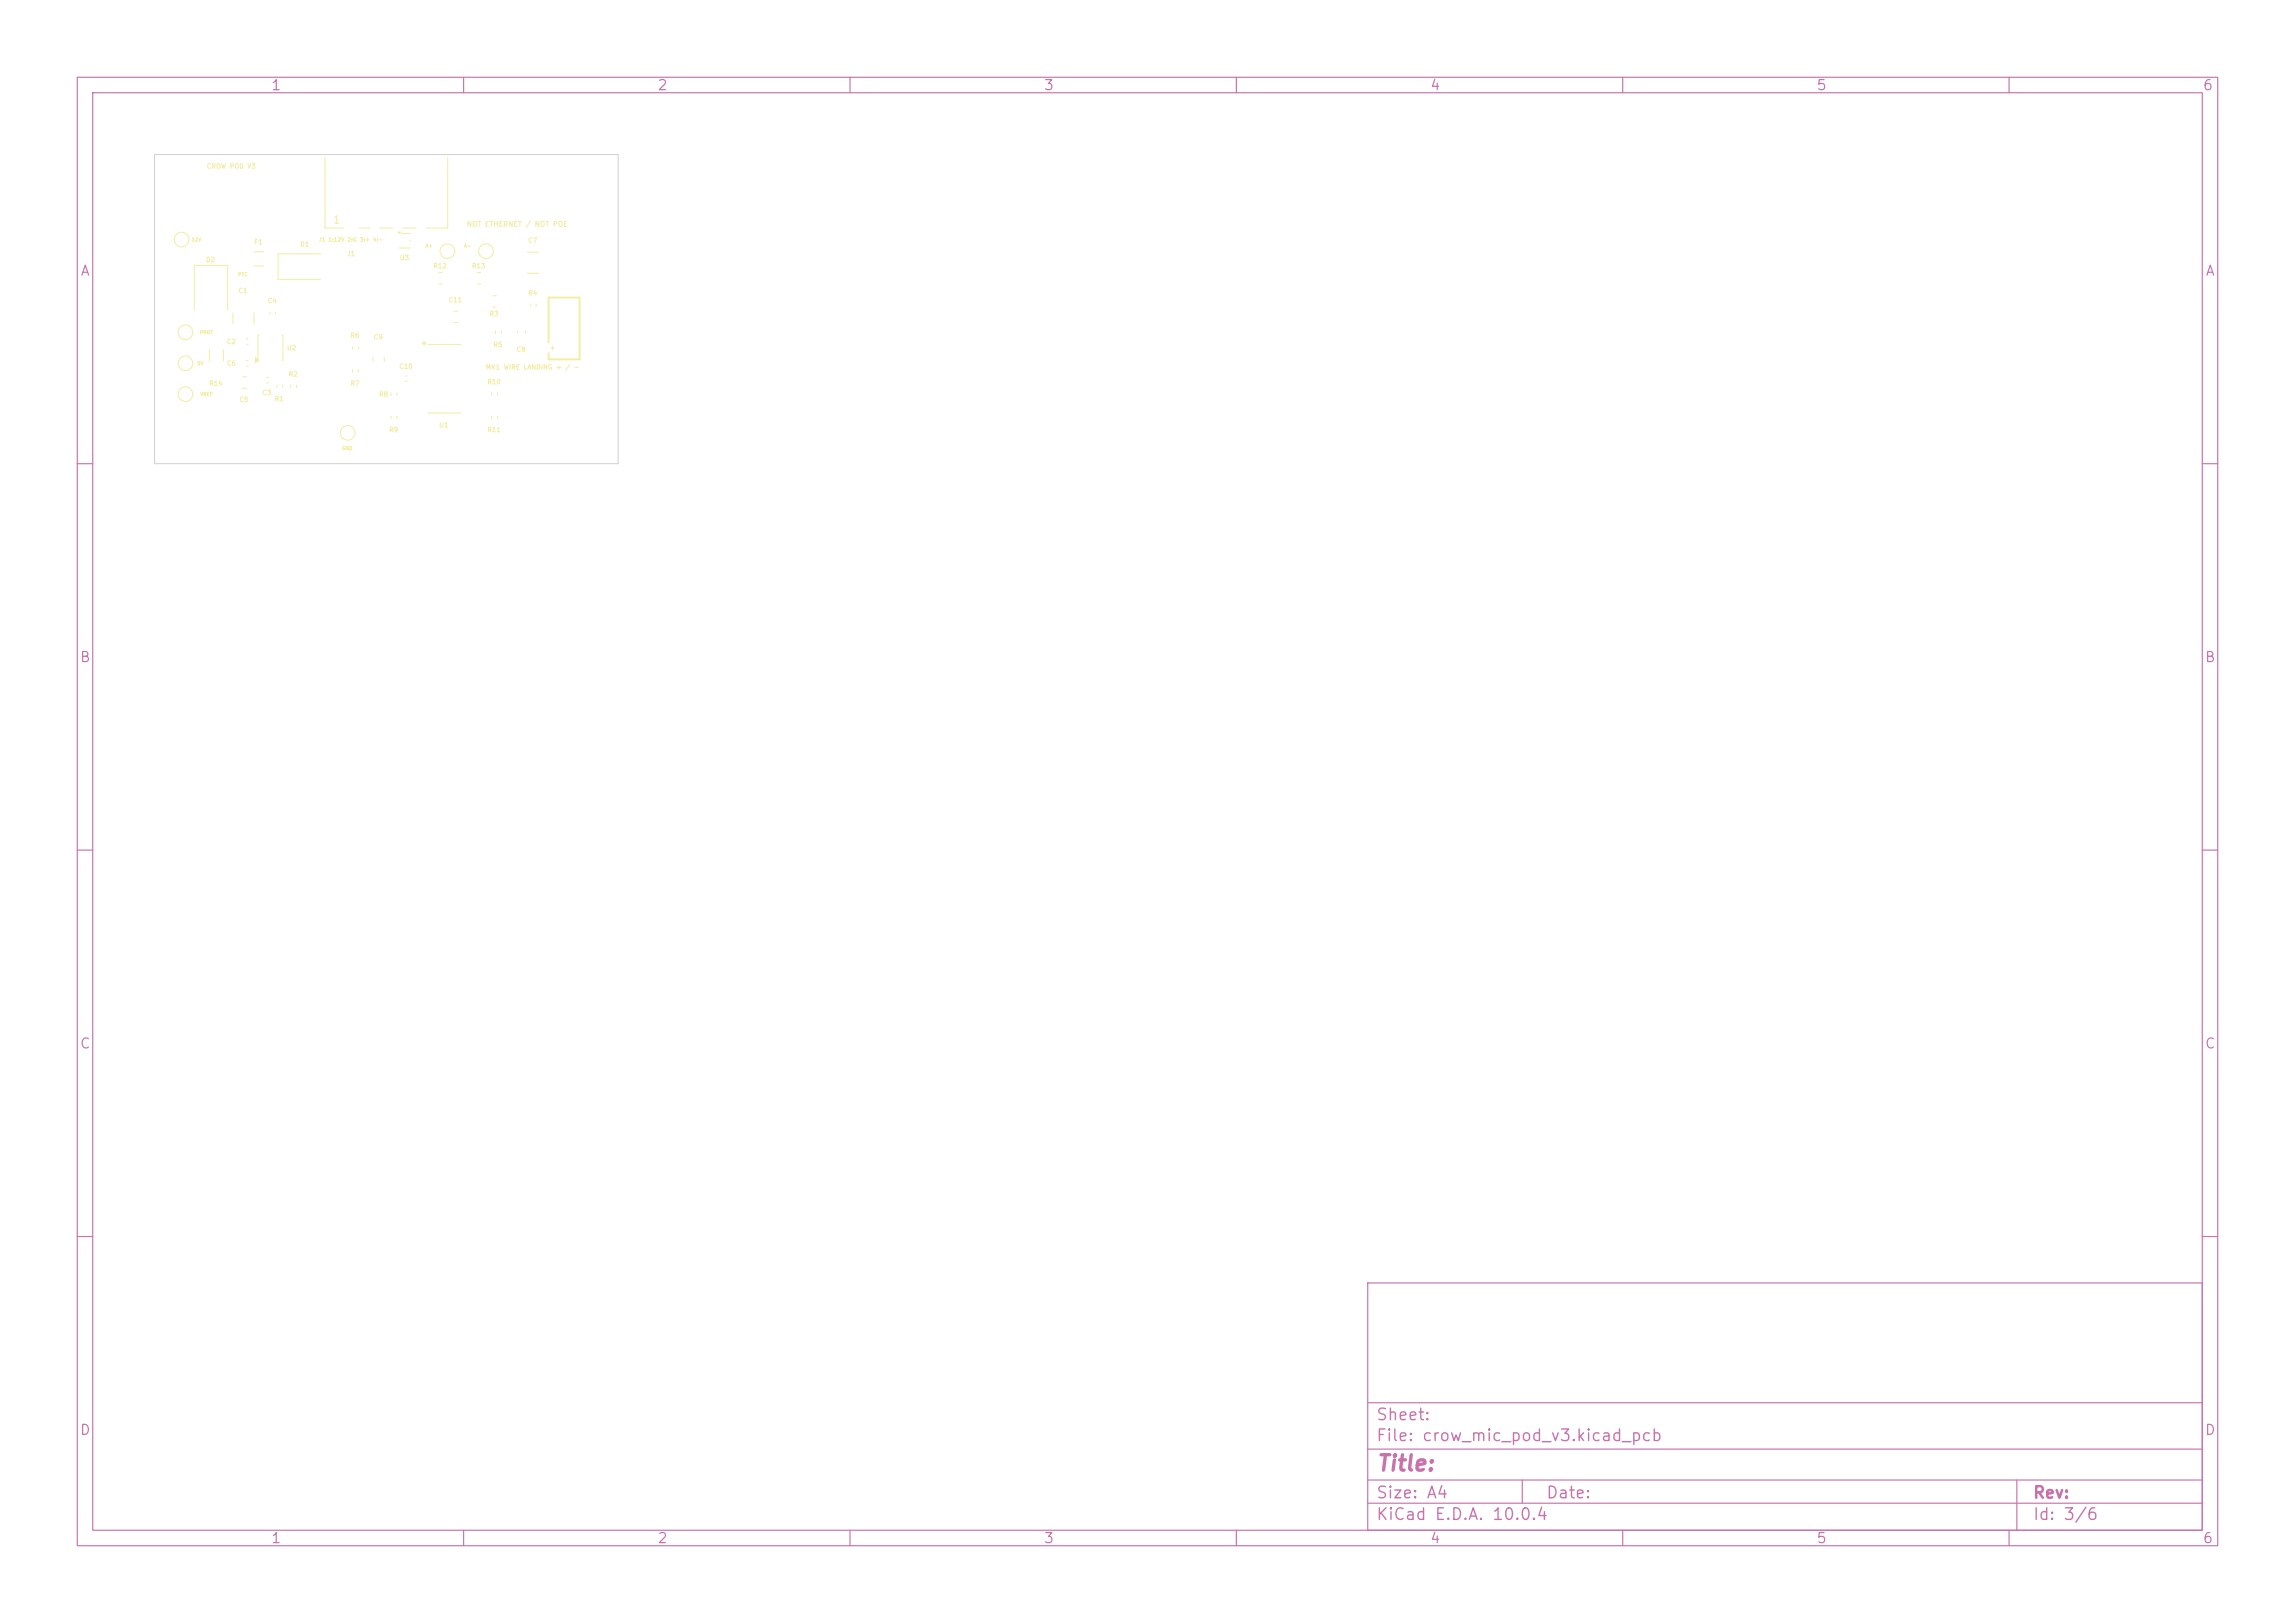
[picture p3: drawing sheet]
<svg xmlns="http://www.w3.org/2000/svg" width="297mm" height="210mm" viewBox="0 0 297 210" stroke-linecap="round" stroke-linejoin="round" font-family="sans-serif">
<defs><g id="words">
<text font-size="2" fill="#c872ab" x="178" y="190.8">Title:</text>
<g font-size="1.5" fill="#c872ab">
<text x="178" y="184.2">Sheet:</text>
<text x="178" y="186.9">File: crow_mic_pod_v3.kicad_pcb</text>
<text x="178" y="197.1">KiCad E.D.A. 10.0.4</text>
<text x="178" y="194.3">Size: A4</text>
<text x="200" y="194.3">Date:</text>
<text x="263" y="194.3">Rev:</text>
<text x="263" y="197.1">Id: 3/6</text>
</g>
<g font-size="1.3" fill="#c872ab">
<text x="35" y="12">1</text>
<text x="85" y="12">2</text>
<text x="135" y="12">3</text>
<text x="185" y="12">4</text>
<text x="235" y="12">5</text>
<text x="285" y="12">6</text>
<text x="10.3" y="36">A</text>
<text x="285.4" y="36">A</text>
<text x="10.3" y="86">B</text>
<text x="285.3" y="86">B</text>
<text x="10.3" y="136">C</text>
<text x="285.3" y="136">C</text>
<text x="10.3" y="186">D</text>
<text x="285.3" y="186">D</text>
<text x="35" y="200">1</text>
<text x="85" y="200">2</text>
<text x="135" y="200">3</text>
<text x="185" y="200">4</text>
<text x="235" y="200">5</text>
<text x="285" y="200">6</text>
</g>
<text font-size="1" fill="#f2eda1" x="43" y="29.2">1</text>
<text font-size=".7" fill="#f2eda1" x="60.3" y="29.5">NOT ETHERNET / NOT POE</text>
<g font-size=".6" fill="#f2eda1">
<text x="26.7" y="22">CROW POD V3</text>
<text x="26.6" y="34.1">D2</text>
<text x="32.8" y="31.8">F1</text>
<text x="38.8" y="32.1">D1</text>
<text x="44.9" y="33.3">J1</text>
<text x="51.7" y="33.8">U3</text>
<text x="56" y="34.9">R12</text>
<text x="61" y="34.9">R13</text>
<text x="68.3" y="31.6">C7</text>
<text x="30.8" y="38.1">C1</text>
<text x="34.6" y="39.4">C4</text>
<text x="58" y="39.3">C11</text>
<text x="63.3" y="41.1">R3</text>
<text x="68.3" y="38.4">R4</text>
<text x="29.3" y="44.7">C2</text>
<text x="29.3" y="47.5">C6</text>
<text x="37.1" y="45.5">U2</text>
<text x="45.3" y="43.9">R6</text>
<text x="48.3" y="44.1">C9</text>
<text x="51.6" y="47.9">C10</text>
<text x="62.8" y="48">MK1 WIRE LANDING + / -</text>
<text x="63.8" y="45.1">R5</text>
<text x="66.8" y="45.7">C8</text>
<text x="71.9" y="45.5" transform="rotate(-90 71.9 45.5)">+</text>
<text x="27" y="50.1">R14</text>
<text x="30.9" y="52.2">C5</text>
<text x="33.9" y="51.3">C3</text>
<text x="35.5" y="52.1">R1</text>
<text x="37.3" y="48.9">R2</text>
<text x="45.3" y="50.1">R7</text>
<text x="49" y="51.5">R8</text>
<text x="63" y="49.9">R10</text>
<text x="50.3" y="56.1">R9</text>
<text x="56.8" y="55.5">U1</text>
<text x="63" y="56.1">R11</text>
</g>
<text font-size=".5" fill="#f2eda1" x="41.2" y="31.4">J1 1:12V 2:G 3:+ 4:-</text>
<g font-size=".4" fill="#f2eda1">
<text x="24.8" y="31.3">12V</text>
<text x="30.8" y="35.8">PTC</text>
<text x="55" y="32.1">A+</text>
<text x="60" y="32.1">A-</text>
<text x="25.5" y="47.3">5V</text>
<text x="25.8" y="43.3">PROT</text>
<text x="25.9" y="51.3">VREF</text>
<text x="44.2" y="58.3">GND</text>
</g>
</g></defs>
<g fill="none" stroke="#c872ab" stroke-width=".15">
<path d="M10 10h277v190h-277zM12 12h273v186h-273zM60 10v2M110 10v2M160 10v2M210 10v2M260 10v2M10 60h2M285 60h2M10 110h2M285 110h2M10 160h2"/>
<path d="M177 166h108v32h-108zM285 160h2M60 198v2M110 198v2M160 198v2M177 194.5h108M177 191.5h108M177 187.5h108M177 181.5h108M197 191.5v3M210 198v2M260 198v2"/>
<path d="M261 191.5v6.5"/>
</g>
<g fill="none" stroke="#f2eda1" stroke-width=".13">
<path d="M31.9 43.8h.2M31.9 44.6h.2M34.9 40.4v.2M35.7 40.4v.2M45.6 44.8v.4M45.6 47.8v.4M46.4 44.8v.4M46.4 47.8v.4M54.7 44.3h.4l-.2 .3zM55.4 44.6h4.2M55.4 53.4h4.2M64.1 42.8v.4"/>
<path d="M64.9 42.8v.4M67 42.9v.2M68 42.9v.2"/>
<circle cx="62.9" cy="32.5" r=".95"/>
</g>
<path d="M71 44.3v-5.8h4v8h-4v-.8" fill="none" stroke="#f2eda1" stroke-width=".25"/>
<path d="M54.7 44.3h.4l-.2 .3z" fill="#f2eda1"/>
<path d="M31.4 48.8h.5M31.4 50.2h.5M33.1 46.3l.3 .3-.3 .4zM33.4 46.6h.1M33.5 43.4h-.1v3.2M36.5 43.4h.1v3.2h-.1" fill="none" stroke="#f2eda1" stroke-width=".13"/>
<path d="M33.1 46.3l.3 .3-.3 .4z" fill="#f2eda1"/>
<g fill="none" stroke="#f2eda1" stroke-width=".13">
<path d="M41.5 32.9h-5.5v3.3h5.5M42.1 20.4v9.1h2.4M46.5 29.5h1.3M49.2 29.5h1.6M51.5 30h.3l-.1 .2zM51.7 32.1h1.4M52 30.2h1.1M52.2 29.5h1.6M53.1 31.1v.1M56.8 35.3h.4M56.8 36.7h.4M57.9 20.4v9.1h-2.7"/>
<path d="M61.8 35.3h.4M61.8 36.7h.4M63.8 38.3h.4M63.8 39.7h.4M68.3 32.6h1.4M68.3 35.4h1.4M25.2 40.2v-5.9h4.2v5.9M30.1 40.5v1.4M31.9 46.6h.2M31.9 47.4h.2M32.9 40.5v1.4M35.8 49.8v.4"/>
<path d="M36.6 49.8v.4M37.6 49.8v.4M38.4 49.8v.4M48.3 46.2v.6M49.7 46.2v.6M50.6 50.8v.4M50.6 53.8v.4M51.4 50.8v.4M51.4 53.8v.4M58.7 40.3h.6M58.7 41.7h.6M63.6 53.8v.4"/>
<path d="M64.4 53.8v.4"/>
<circle cx="23.5" cy="31" r=".95"/>
<circle cx="24" cy="47" r=".95"/>
<circle cx="24" cy="51" r=".95"/>
</g>
<path d="M51.5 30h.3l-.1 .2z" fill="#f2eda1"/>
<g fill="none" stroke="#f2eda1" stroke-width=".13">
<path d="M32.9 32.6h1.2M32.9 34.4h1.2M68.6 39.3v.4M69.4 39.3v.4M27.1 45.3v1.4M28.9 45.3v1.4M34.5 48.8h.2M34.5 49.6h.2M52.5 48.6h.2M52.5 49.4h.2M63.6 50.8v.4M64.4 50.8v.4"/>
<circle cx="57.9" cy="32.5" r=".95"/>
<circle cx="24" cy="43" r=".95"/>
<circle cx="45" cy="56" r=".95"/>
</g>
<path d="M20 20h60v40h-60z" fill="none" stroke="#d0d2cd" stroke-width=".13"/>
<use href="#words"/>
</svg>
